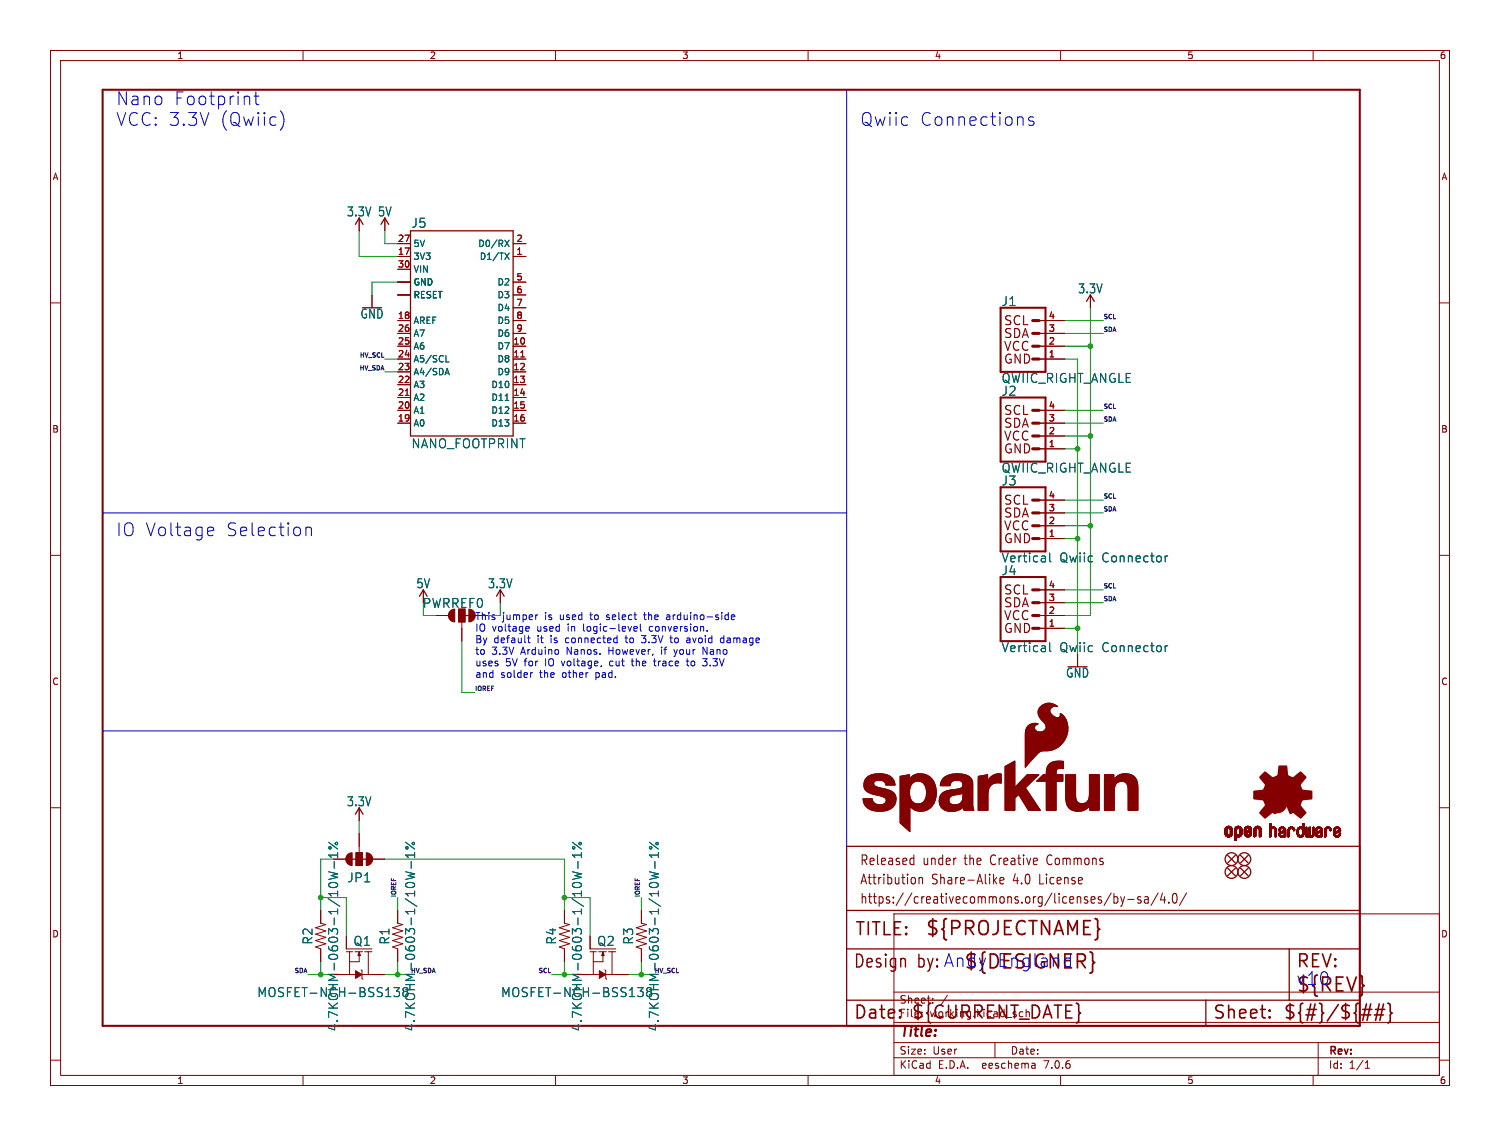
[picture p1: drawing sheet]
<svg xmlns="http://www.w3.org/2000/svg" width="297mm" height="225mm" viewBox="0 0 297 225" stroke-linecap="round" stroke-linejoin="round" font-family="sans-serif">
<defs><g id="words">
<g font-size="3.8" fill="#840000">
<text x="183.1" y="185.7">${PROJECTNAME}</text>
<text x="256.5" y="196.9">${REV}</text>
</g>
<text font-size="3.8" fill="#0000c2" x="190.8" y="192.3">${DESIGNER}</text>
<g font-size="3.5" fill="#0000c2">
<text x="22.9" y="21.1">Nano</text>
<text x="34.3" y="21.1">Footprint</text>
<text x="22.9" y="25.2">VCC: 3.3V</text>
<text x="43.3" y="25.2">(Qwiic)</text>
<text x="170.2" y="25.2">Qwiic</text>
<text x="182" y="25.2">Connections</text>
<text x="22.9" y="106.4">IO Voltage</text>
<text x="44.5" y="106.4">Selection</text>
<text x="197.3" y="191.8">England</text>
<text x="181.6" y="192.1">by: Andy</text>
<text x="256.5" y="195.3">v10</text>
</g>
<g font-size="3.5" fill="#840000">
<text x="169.2" y="185.7">TITLE:</text>
<text x="168.9" y="192.1">Design</text>
<text x="256.5" y="192.1">REV:</text>
<text x="168.9" y="202.2">Date:</text>
<text x="180.3" y="202.2">${CURRENT_DATE}</text>
<text x="240" y="202.2">Sheet:</text>
<text x="254" y="202.2">${#}/${##}</text>
</g>
<text font-size="2.8" fill="#840000" x="178" y="205.9">Title:</text>
<g font-size="2.7" fill="#840000">
<text x="170.2" y="171.7">Released</text>
<text x="182.7" y="171.7">under</text>
<text x="191.1" y="171.7">the</text>
<text x="196.5" y="171.7">Creative</text>
<text x="208" y="171.7">Commons</text>
<text x="170.2" y="175.5">Attribution</text>
<text x="170.2" y="179.3">https://creativecommons.org/licenses/by-sa/4.0/</text>
<text x="184.5" y="175.5">Share-Alike</text>
<text x="200.8" y="175.5">4.0</text>
<text x="206.2" y="175.5">License</text>
</g>
<g font-size="2.5" fill="#006464">
<text x="68.6" y="43.1">3.3V</text>
<text x="74.8" y="43.1">5V</text>
<text x="81.4" y="45.3">J5</text>
<text x="213.4" y="58.3">3.3V</text>
<text x="71.3" y="63.3">GND</text>
<text x="198.2" y="60.8">J1</text>
<text x="198.2" y="76">QWIIC_RIGHT_ANGLE</text>
<text x="198.2" y="78.6">J2</text>
<text x="81.4" y="89">NANO_FOOTPRINT</text>
<text x="198.2" y="93.8">QWIIC_RIGHT_ANGLE</text>
<text x="198.2" y="96.4">J3</text>
<text x="198.2" y="111.6">Vertical</text>
<text x="209.8" y="111.6">Qwiic</text>
<text x="218.2" y="111.6">Connector</text>
<text x="82.4" y="116.7">5V</text>
<text x="96.5" y="116.7">3.3V</text>
<text x="198.2" y="114.1">J4</text>
<text x="83.6" y="120.6">PWRREF0</text>
<text x="198.2" y="129.4">Vertical</text>
<text x="209.8" y="129.4">Qwiic</text>
<text x="218.2" y="129.4">Connector</text>
<text x="211" y="134.4">GND</text>
<text x="68.6" y="159.9">3.3V</text>
<text x="68.7" y="175">JP1</text>
<text x="62.1" y="187.2" transform="rotate(-90 62.1 187.2)">R2</text>
<text x="69.9" y="187.6">Q1</text>
<text x="77.3" y="187.2" transform="rotate(-90 77.3 187.2)">R1</text>
<text x="110.3" y="187.2" transform="rotate(-90 110.3 187.2)">R4</text>
<text x="118.2" y="187.6">Q2</text>
<text x="125.6" y="187.2" transform="rotate(-90 125.6 187.2)">R3</text>
<text x="50.8" y="197.7">MOSFET-NCH-BSS138</text>
<text x="99.1" y="197.7">MOSFET-NCH-BSS138</text>
<text x="67.2" y="204.4" transform="rotate(-90 67.2 204.4)">4.7KOHM-0603-1/10W-1%</text>
<text x="82.4" y="204.4" transform="rotate(-90 82.4 204.4)">4.7KOHM-0603-1/10W-1%</text>
<text x="115.4" y="204.4" transform="rotate(-90 115.4 204.4)">4.7KOHM-0603-1/10W-1%</text>
<text x="130.7" y="204.4" transform="rotate(-90 130.7 204.4)">4.7KOHM-0603-1/10W-1%</text>
</g>
<g font-size="2.5" fill="#840000">
<text x="198.6" y="64.7">SCL</text>
<text x="198.6" y="67.3">SDA</text>
<text x="198.6" y="69.8">VCC</text>
<text x="198.6" y="72.3">GND</text>
<text x="198.6" y="82.5">SCL</text>
<text x="198.6" y="85">SDA</text>
<text x="198.6" y="87.6">VCC</text>
<text x="198.6" y="90.1">GND</text>
<text x="198.6" y="100.3">SCL</text>
<text x="198.6" y="107.9">GND</text>
<text x="198.6" y="102.8">SDA</text>
<text x="198.6" y="105.4">VCC</text>
<text x="198.6" y="118.1">SCL</text>
<text x="198.6" y="125.7">GND</text>
<text x="198.6" y="120.6">SDA</text>
<text x="198.6" y="123.1">VCC</text>
</g>
<g font-size="2.1" fill="#840000">
<text x="178" y="201.7">File:</text>
<text x="178" y="199">Sheet:</text>
<text x="184.1" y="201.7">working.kicad_sch</text>
<text x="186.2" y="199">/</text>
<text x="178" y="209.1">Size:</text>
<text x="184.7" y="209.1">User</text>
<text x="200" y="209.1">Date:</text>
<text x="263" y="209.3">Rev:</text>
<text x="178" y="211.9">KiCad</text>
<text x="185.7" y="211.9">E.D.A.</text>
<text x="194.6" y="211.9">eeschema</text>
<text x="207" y="211.9">7.0.6</text>
<text x="263" y="211.9">Id:</text>
<text x="267.1" y="211.9">1/1</text>
</g>
<text font-size="2" fill="#840000" x="94" y="122.9">This</text>
<g font-size="2" fill="#0000c2">
<text x="94" y="125.2">IO voltage</text>
<text x="99.4" y="122.9">jumper</text>
<text x="106.4" y="125.2">used</text>
<text x="107.9" y="122.9">is</text>
<text x="111" y="122.9">used</text>
<text x="112.6" y="125.2">in</text>
<text x="115.8" y="125.2">logic-level</text>
<text x="117.2" y="122.9">to</text>
<text x="120.6" y="122.9">select</text>
<text x="128.2" y="122.9">the</text>
<text x="129" y="125.2">conversion.</text>
<text x="132.8" y="122.9">arduino-side</text>
<text x="94" y="127.5">By</text>
<text x="94" y="129.8">to</text>
<text x="97.3" y="129.8">3.3V</text>
<text x="97.7" y="127.5">default</text>
<text x="103.2" y="129.8">Arduino</text>
<text x="106.4" y="127.5">it</text>
<text x="109.2" y="127.5">is</text>
<text x="112.3" y="127.5">connected</text>
<text x="112.4" y="129.8">Nanos.</text>
<text x="120.8" y="129.8">However,</text>
<text x="124.4" y="127.5">to</text>
<text x="127.7" y="127.5">3.3V</text>
<text x="131.4" y="129.8">if</text>
<text x="133.6" y="127.5">to</text>
<text x="134.2" y="129.8">your</text>
<text x="136.9" y="127.5">avoid</text>
<text x="140" y="129.8">Nano</text>
<text x="143.8" y="127.5">damage</text>
<text x="94" y="132.1">uses</text>
<text x="94" y="134.4">and</text>
<text x="99.1" y="134.4">solder</text>
<text x="100" y="132.1">5V</text>
<text x="103.9" y="132.1">for</text>
<text x="106.9" y="134.4">the</text>
<text x="108.1" y="132.1">IO voltage,</text>
<text x="111.5" y="134.4">other</text>
<text x="118.2" y="134.4">pad.</text>
<text x="121.2" y="132.1">cut</text>
<text x="125.8" y="132.1">the</text>
<text x="130.3" y="132.1">trace</text>
<text x="137" y="132.1">to</text>
<text x="140.4" y="132.1">3.3V</text>
</g>
<g font-size="1.8" fill="#840000">
<text x="35" y="11.9">1</text>
<text x="85" y="11.9">2</text>
<text x="135" y="11.9">3</text>
<text x="185" y="11.9">4</text>
<text x="235" y="11.9">5</text>
<text x="285" y="11.9">6</text>
<text x="10.3" y="35.9">A</text>
<text x="285.3" y="35.9">A</text>
<text x="10.3" y="85.9">B</text>
<text x="285.3" y="85.9">B</text>
<text x="10.3" y="135.9">C</text>
<text x="285.3" y="135.9">C</text>
<text x="10.3" y="185.9">D</text>
<text x="285.3" y="185.9">D</text>
<text x="35" y="214.9">1</text>
<text x="85" y="214.9">2</text>
<text x="135" y="214.9">3</text>
<text x="185" y="214.9">4</text>
<text x="235" y="214.9">5</text>
<text x="285" y="214.9">6</text>
</g>
<g font-size="1.8" fill="#a90000">
<text x="78.7" y="50.5">17</text>
<text x="78.7" y="48">27</text>
<text x="78.7" y="53.1">30</text>
<text x="102.2" y="50.5">1</text>
<text x="102.2" y="48">2</text>
<text x="102.2" y="55.6">5</text>
<text x="102.2" y="58.2">6</text>
<text x="78.7" y="63.2">18</text>
<text x="78.7" y="65.8">26</text>
<text x="102.2" y="60.7">7</text>
<text x="102.2" y="63.2">8</text>
<text x="102.2" y="65.8">9</text>
<text x="207.6" y="65.8">3</text>
<text x="207.6" y="63.2">4</text>
<text x="78.7" y="70.9">24</text>
<text x="78.7" y="68.3">25</text>
<text x="101.6" y="68.3">10</text>
<text x="101.6" y="70.9">11</text>
<text x="207.6" y="70.9">1</text>
<text x="207.6" y="68.3">2</text>
<text x="78.7" y="75.9">22</text>
<text x="78.7" y="73.4">23</text>
<text x="101.6" y="73.4">12</text>
<text x="101.6" y="75.9">13</text>
<text x="78.7" y="83.6">19</text>
<text x="78.7" y="81">20</text>
<text x="78.7" y="78.5">21</text>
<text x="101.6" y="78.5">14</text>
<text x="101.6" y="81">15</text>
<text x="101.6" y="83.6">16</text>
<text x="207.6" y="83.6">3</text>
<text x="207.6" y="81">4</text>
<text x="207.6" y="88.6">1</text>
<text x="207.6" y="86.1">2</text>
<text x="207.6" y="101.3">3</text>
<text x="207.6" y="98.8">4</text>
<text x="207.6" y="106.4">1</text>
<text x="207.6" y="103.9">2</text>
<text x="207.6" y="119.1">3</text>
<text x="207.6" y="116.6">4</text>
<text x="207.6" y="124.2">1</text>
<text x="207.6" y="121.7">2</text>
</g>
<g font-size="1.8" fill="#006464">
<text x="81.8" y="51.7">3V3</text>
<text x="81.8" y="49.1">5V</text>
<text x="94.6" y="49.1">D0/RX</text>
<text x="94.9" y="51.7">D1/TX</text>
<text x="81.8" y="59.3">RESET</text>
<text x="81.8" y="56.7">GND</text>
<text x="81.8" y="54.2">VIN</text>
<text x="98.4" y="56.7">D2</text>
<text x="98.4" y="59.3">D3</text>
<text x="81.8" y="64.4">AREF</text>
<text x="98.4" y="61.8">D4</text>
<text x="98.4" y="64.4">D5</text>
<text x="81.8" y="72">A5/SCL</text>
<text x="81.8" y="69.4">A6</text>
<text x="81.8" y="66.9">A7</text>
<text x="98.4" y="69.4">D7</text>
<text x="98.4" y="72">D8</text>
<text x="98.4" y="66.9">D6</text>
<text x="81.8" y="77.1">A3</text>
<text x="81.8" y="74.5">A4/SDA</text>
<text x="97.2" y="77.1">D10</text>
<text x="98.4" y="74.5">D9</text>
<text x="81.8" y="82.1">A1</text>
<text x="81.8" y="79.6">A2</text>
<text x="97.2" y="79.6">D11</text>
<text x="97.2" y="82.1">D12</text>
<text x="81.8" y="84.7">A0</text>
<text x="97.2" y="84.7">D13</text>
</g>
<g font-size="1.2" fill="#0f0f0f">
<text x="218.4" y="65.8">SDA</text>
<text x="218.4" y="63.3">SCL</text>
<text x="71.1" y="70.9">HV_SCL</text>
<text x="71.1" y="73.4">HV_SDA</text>
<text x="218.4" y="81">SCL</text>
<text x="218.4" y="83.6">SDA</text>
<text x="218.4" y="98.8">SCL</text>
<text x="218.4" y="101.4">SDA</text>
<text x="218.4" y="116.6">SCL</text>
<text x="218.4" y="119.1">SDA</text>
<text x="94" y="136.9">IOREF</text>
<text x="78.5" y="177.8" transform="rotate(-90 78.5 177.8)">IOREF</text>
<text x="126.8" y="177.8" transform="rotate(-90 126.8 177.8)">IOREF</text>
<text x="58.2" y="192.8">SDA</text>
<text x="81.3" y="192.8">HV_SDA</text>
<text x="106.5" y="192.8">SCL</text>
<text x="129.5" y="192.8">HV_SCL</text>
</g>
</g></defs>
<g fill="none" stroke="#840000" stroke-width=".2">
<path d="M10 10h277v205h-277zM12 12h273v201h-273zM60 10v2M110 10v2M160 10v2M210 10v2M260 10v2M10 60h2M71.1 43.2v2.5M73.7 58.4v2.6M76.2 43.2v2.5M78.7 50.8h2.6"/>
<path d="M78.7 48.3h2.6M78.7 58.4h2.6M78.7 55.9h2.6M78.7 53.3h2.6M101.6 50.8h2.5M101.6 48.3h2.5M101.6 58.4h2.5M101.6 55.9h2.5M215.9 58.4v2.6M285 60h2M78.7 71.1h2.6M78.7 68.6h2.6"/>
<path d="M78.7 66h2.6M78.7 63.5h2.6M78.7 73.7h2.6M78.7 76.2h2.6M78.7 78.7h2.6M101.6 71.1h2.5M101.6 68.6h2.5M101.6 66h2.5M101.6 63.5h2.5M101.6 73.7h2.5M101.6 76.2h2.5M101.6 78.7h2.5"/>
<path d="M101.6 61h2.5M205.7 71.1h5.1M205.7 68.6h5.1M205.7 66h5.1M205.7 63.5h5.1M78.7 83.8h2.6M78.7 81.3h2.6M101.6 83.8h2.5M101.6 81.3h2.5M205.7 88.9h5.1M205.7 86.4h5.1M205.7 83.8h5.1"/>
<path d="M205.7 81.3h5.1M205.7 99.1h5.1M10 110h2M83.8 116.8v2.6M99.1 116.8v2.6M205.7 119.4h5.1M205.7 116.8h5.1M205.7 106.7h5.1M205.7 104.1h5.1M205.7 101.6h5.1M285 110h2M86.4 121.9h2.5"/>
<path d="M90.8 120.7v2.5h1.3v-2.5M91.4 123.2v3.8M205.7 121.9h5.1M205.7 124.5h5.1M213.4 129.5v2.6M10 160h2M285 160h2M66 170.2h2.6M70.5 168.9h1.3v2.6h-1.3zM71.1 160v2.6M71.1 165.1v3.8M73.7 170.2h2.5"/>
<path d="M63.5 180.3v2.6l1 .2-2 .7 2 .6-2 .6 2 .7-2 .6 2 .6-2 .7 1 .4v2.5M66 193h4.4M68.6 185.4v2.6h5.1M68.6 188.5h.6v4.5M71.1 189.3v1.2h-1.9M71.5 192.1l.2 .2v1.5l.2 .2M71.7 193h4.5M73.7 188.5h-.8v4.5M78.7 180.3v2.6l1.1 .2-2.1 .7 2.1 .6-2.1 .6 2.1 .7-2.1 .6 2.1 .6-2.1 .7 1 .4v2.5M111.8 180.3v2.6l1 .2-2.1 .7 2.1 .6-2.1 .6 2.1 .7-2.1 .6 2.1 .6-2.1 .7 1.1 .4v2.5M114.3 193h4.4M116.8 185.4v2.6h5.1"/>
<path d="M116.8 188.5h.7v4.5M119.4 189.3v1.2h-1.9M119.8 192.1l.1 .2v1.5l.2 .2M119.9 193h4.6M121.2 188.5v4.5M127 180.3v2.6l1 .2-2 .7 2 .6-2 .6 2 .7-2 .6 2 .6-2 .7 1 .4v2.5M177 181h108v32h-108zM177 196.5h108M184.7 197.8v.1M187.6 197.1l-1.3 2M10 210h2M60 213v2"/>
<path d="M110 213v2M160 213v2M177 209.5h108M177 206.5h108M177 202.5h108M197 206.5v3M204.9 210.7l.1 .9M205 211.5l-.2 .1M205 211h-.2M210 213v2M260 213v2M261 206.5v6.5"/>
<path d="M270.3 211.6h.9M270.3 210.5l.4-.4v1.5M285 210h2"/>
</g>
<g fill="none" stroke="#006464" stroke-width=".2">
<path d="M100 50.1l.8 1.3M100 47.6l.8 1.2M100.8 50.1l-.8 1.3M100.8 47.6l-.8 1.2M88.2 73.9h.6M88.3 71.7h.6M88.5 73l.5 1.2M100 79.3h.7M207.8 109.5v1.5l.3 .3M230.7 110.1v1.2M231.2 110.1l-.3 .1-.2 .3M207.8 127.3v1.5l.3 .3"/>
<path d="M230.7 127.9v1.2M231.2 127.9l-.3 .1-.2 .2M65.1 172.7l1.8 .4-1.3 .3 1.3 .4-1.8 .4M65.1 166.8l1.8 1.4M66.2 170.6v1.4M66.9 169.4h-1.8l.5 .5M66.9 168.9v1M80.3 172.7l1.8 .4-1.3 .3 1.3 .4-1.8 .4M80.3 166.8l1.8 1.4M81.4 170.6v1.4M82.1 168.9v1M82.1 169.4h-1.8l.5 .5"/>
<path d="M113.3 172.7l1.8 .4-1.3 .3 1.3 .4-1.8 .4M113.3 166.8l1.8 1.4M114.4 170.6v1.4M115.1 169.4h-1.8l.5 .5M115.1 168.9v1M128.6 172.7l1.8 .4-1.3 .3 1.3 .4-1.8 .4M128.6 166.8l1.8 1.4M129.7 170.6v1.4M130.4 169.4h-1.8l.5 .5M130.4 168.9v1M78 195.6h1.1l-.6 .7 .5 .2v.7l-.2 .2h-.6l-.2-.2M126.3 195.6h1.1l-.6 .7 .5 .2v.7l-.3 .2h-.5l-.2-.2"/>
<circle cx="65.3" cy="167.9" r=".25"/>
<circle cx="66.6" cy="167.1" r=".25"/>
<circle cx="80.6" cy="167.9" r=".25"/>
<circle cx="81.8" cy="167.1" r=".25"/>
<circle cx="113.6" cy="167.9" r=".25"/>
<circle cx="114.9" cy="167.1" r=".25"/>
<circle cx="128.8" cy="167.9" r=".25"/>
<circle cx="130.1" cy="167.1" r=".25"/>
</g>
<g fill="none" stroke="#840000" stroke-width=".25">
<path d="M70.4 44.5l.7-1.3 .8 1.3M75.4 44.5l.8-1.3 .8 1.3M81.3 45.7h20.3v40.7h-20.3zM215.1 59.7l.8-1.3 .8 1.3M83.1 118.1l.7-1.3 .8 1.3M98.3 118.1l.8-1.3 .7 1.3M91.4 121.9h2.6M69.3 170.2h3.9M70.4 161.3l.7-1.3 .8 1.3M167.6 167.6h101.6v35.6h-101.6zM243.1 172l1.5 1.5M243.1 169.4l1.5 1.5"/>
<path d="M244.6 172l-1.5 1.5M244.6 169.4l-1.5 1.5M245.6 172l1.5 1.5M245.6 169.4l1.5 1.5M247.1 169.4l-1.5 1.5M247.1 172l-1.5 1.5M167.6 198.1h101.6M167.6 180.3h101.6M167.6 188h101.6M238.8 198.1v5.1M255.3 188v10.1"/>
<circle cx="243.8" cy="170.2" r="1.27"/>
<circle cx="243.8" cy="172.7" r="1.27"/>
<circle cx="246.4" cy="170.2" r="1.27"/>
<circle cx="246.4" cy="172.7" r="1.27"/>
</g>
<g fill="#840000" stroke="#840000" stroke-width=".2">
<path d="M92.8 120.7a1.27 1.27 0 0 1 1.3 1.2 1.27 1.27 0 0 1-1.3 1.3z"/>
<path d="M90.8 120.7h1.3v2.5h-1.3z"/>
<path d="M89.2 121l.8-.3v2.5a1.27 1.27 0 0 1-1.1-.8 1.27 1.27 0 0 1 .3-1.4z"/>
<path d="M119.4 188.5l.2 .8h-.5z"/>
<path d="M118.7 192.3l1.2 .7-1.2 .8z"/>
<path d="M68.8 169.3l.9-.4v2.6a1.27 1.27 0 0 1-1.1-.8 1.27 1.27 0 0 1 .2-1.4z"/>
<path d="M70.5 168.9h1.3v2.6h-1.3z"/>
<path d="M72.5 168.9a1.27 1.27 0 0 1 1.3 1.3h-1.3z"/>
<path d="M72.5 170.2h1.3a1.27 1.27 0 0 1-1.3 1.3z"/>
<path d="M71.1 188.5l.3 .8h-.5z"/>
<path d="M70.4 192.3l1.3 .7-1.3 .8z"/>
<path d="M183.4 157l2 .1-.1 .7-.3 1.2-1.7-.8z"/>
<path d="M199 151.8l1.9-1v5.2l2.5-2.5h2.3l-2.7 2.5 3 4.5h-2.4l-1.9-3.1-.8 .7v2.4h-1.9z"/>
<path d="M188.3 156.5l1.3-.2 .2 1-1.1 .3z"/>
<path d="M193.7 153.8l1.9-.3v1.3a2.34 2.34 0 0 1 2.6-1.5v1.8h-.3a1.92 1.92 0 0 0-2.3 2.2v3.2h-1.9z"/>
<path d="M211 153.5h2v2a7.9 7.9 0 0 0 .2 3.3 1.43 1.43 0 0 0 1.7 .3 1.43 1.43 0 0 0 .8-1.5v-4.1h2l-.1 7h-1.1a.52 .52 0 0 1-.7-.1 .52 .52 0 0 1 0-.6v-.3a2.68 2.68 0 0 1-4.5 0l-.3-1.1z"/>
<path d="M218.7 153.5h1.8v.9a2.68 2.68 0 0 1 4.5 .1l.3 1v5h-1.9v-2a7.9 7.9 0 0 0-.3-3.3 1.42 1.42 0 0 0-1.6-.3 1.42 1.42 0 0 0-.8 1.4l-.1 4.2h-1.9z"/>
<path d="M178.2 153.8l1.9-.3v.8a2.88 2.88 0 0 1 3-1 2.88 2.88 0 0 1 2.1 2.3l.2 1.5-2-.1a1.87 1.87 0 0 0-2.1-2.2 2.39 2.39 0 0 0-1.1 3 1.6 1.6 0 0 0 1.4 1.4 1.6 1.6 0 0 0 1.7-1l1.7 .8a2.81 2.81 0 0 1-4.8 .6v5.1l-2-1.7z"/>
<path d="M171.6 154a4.4 4.4 0 0 1 5 0l.5 .9 .1 .6h-1.8a1.43 1.43 0 0 0-2.2-.7l-.2 .2a.88 .88 0 0 0 1 1 6.3 6.3 0 0 1 3 1.1 2.23 2.23 0 0 1-1.6 3.5 4 4 0 0 1-4.2-1.2l-.3-1.2h1.8a1.51 1.51 0 0 0 1.2 1.2 1.51 1.51 0 0 0 1.5-.7 .85 .85 0 0 0-.8-1 7.5 7.5 0 0 1-3.2-1.1 1.96 1.96 0 0 1 .2-2.6z"/>
<path d="M207.8 151.4a4.3 4.3 0 0 1 2.8-.6l-.1 1.4a.95 .95 0 0 0-1.4 .9v.4h1.3v1.3h-1.3v5.7h-1.9v-5.7h-1.9l.8-.9a.99 .99 0 0 1 1.1-.4v-.3a2.67 2.67 0 0 1 .6-1.8z"/>
<path d="M206 140.1a2.45 2.45 0 0 1 3.4-.2 1.05 1.05 0 0 0-1.4 .6 1.05 1.05 0 0 0 .6 1.4 .75 .75 0 0 0 1.3-.2v-.4a3.8 3.8 0 0 1 .8 5.5 4.3 4.3 0 0 1-4.3 1.9 5.5 5.5 0 0 0-2.5 2.2l-.9 1.1v-6.4a1.94 1.94 0 0 1 2.6-2.2 .82 .82 0 0 0-.8 .9 .82 .82 0 0 0 .9 .7 1.1 1.1 0 0 0 1.4-.6 1.1 1.1 0 0 0-.5-1.4 2.08 2.08 0 0 1-.6-2.9z"/>
<path d="M186.9 154.1a4.8 4.8 0 0 1 5.3 0 3.8 3.8 0 0 1 .4 2.6v2.7l.3 1.1h-1.4a.56 .56 0 0 1-.6-.1 .56 .56 0 0 1-.2-.5 3.3 3.3 0 0 1-4.3 0 2.19 2.19 0 0 1-.2-2.4 2.19 2.19 0 0 1 2.1-1l.4 1.1a.96 .96 0 0 0-.8 1.1 .96 .96 0 0 0 1.2 .7 1.68 1.68 0 0 0 1.6-2v-.3l-.9 .2-.2-1a.91 .91 0 0 0 1-1 .91 .91 0 0 0-1.2-.7 1.09 1.09 0 0 0-1.3 1h-1.9l.2-.8z"/>
<path d="M242.5 165.1h.4z"/>
<path d="M242.5 165l.4 .1z"/>
<path d="M242.5 165h.4z"/>
<path d="M242.5 164.9l.4 .1z"/>
<path d="M242.5 164.9h.4z"/>
<path d="M242.5 164.8l.4 .1z"/>
<path d="M242.5 164.8h.4z"/>
<path d="M242.5 164.7l.4 .1z"/>
<path d="M242.5 164.7h.4z"/>
<path d="M242.5 164.6l.4 .1z"/>
<path d="M242.5 164.6h.4z"/>
<path d="M242.5 164.5l.4 .1z"/>
<path d="M242.5 164.5h.4z"/>
<path d="M242.5 164.4l.4 .1z"/>
<path d="M242.5 164.4h.4z"/>
<path d="M242.5 164.3l.4 .1z"/>
<path d="M242.6 165.2h.4z"/>
<path d="M242.6 165.1l.3 .1z"/>
<path d="M242.6 165.1h.3z"/>
<path d="M242.6 164.3h.3z"/>
<path d="M242.6 164.3h.4z"/>
<path d="M242.6 165.3h.4z"/>
<path d="M242.6 165.2l.4 .1z"/>
<path d="M242.6 164.2l.4 .1z"/>
<path d="M242.6 164.2h.4z"/>
<path d="M242.6 165.3h.5z"/>
<path d="M242.6 164.1l.4 .1z"/>
<path d="M242.6 164.1h.5z"/>
<path d="M242.6 165.4h.5z"/>
<path d="M242.6 165.3l.5 .1z"/>
<path d="M242.6 165.4h.6z"/>
<path d="M242.6 164.1h.6z"/>
<path d="M242.6 165.4h1.3z"/>
<path d="M242.6 164l1.3 .1z"/>
<path d="M242.6 164h1.3z"/>
<path d="M242.7 165.5h1.2z"/>
<path d="M242.7 165.4l1.2 .1z"/>
<path d="M242.7 164h1.2z"/>
<path d="M242.7 163.9l1.1 .1z"/>
<path d="M242.7 165.5h1.1z"/>
<path d="M242.7 163.9h1.1z"/>
<path d="M242.7 165.5l1.1 .1z"/>
<path d="M242.7 165.6h1.1z"/>
<path d="M242.8 165.6h1z"/>
<path d="M242.8 163.9h1z"/>
<path d="M242.8 163.8l1 .1z"/>
<path d="M242.8 163.8h1z"/>
<path d="M242.8 165.6h.9z"/>
<path d="M242.8 163.8h.9z"/>
<path d="M242.8 165.6l.9 .1z"/>
<path d="M242.8 165.7h.9z"/>
<path d="M242.9 163.8h.8z"/>
<path d="M242.9 165.7h.8z"/>
<path d="M242.9 165.7h.7z"/>
<path d="M242.9 163.7l.7 .1z"/>
<path d="M242.9 163.7h.7z"/>
<path d="M243 165.7h.6z"/>
<path d="M243 163.7h.6z"/>
<path d="M243 165.7l.5 .1z"/>
<path d="M243 163.7h.5z"/>
<path d="M243.1 165.8h.4z"/>
<path d="M243.1 163.7h.4z"/>
<path d="M243.1 165.8h.3z"/>
<path d="M243.1 163.7h.3z"/>
<path d="M243.2 165.8h.2z"/>
<path d="M243.2 163.7h.2z"/>
<path d="M243.3 164.1h.6z"/>
<path d="M243.4 165.4h.5z"/>
<path d="M243.4 164.1h.5z"/>
<path d="M243.4 165.3l.5 .1z"/>
<path d="M243.5 165.3h.5z"/>
<path d="M243.5 164.1h.4z"/>
<path d="M243.5 164.1h.5z"/>
<path d="M243.5 164.1l.5 .1z"/>
<path d="M243.5 164.2h.5z"/>
<path d="M243.6 165.2l.4 .1z"/>
<path d="M243.6 164.2h.4z"/>
<path d="M243.6 165.2h.4z"/>
<path d="M243.6 164.3h.4z"/>
<path d="M243.6 164.2l.4 .1z"/>
<path d="M243.6 165.1l.4 .1z"/>
<path d="M243.6 165.1h.4z"/>
<path d="M243.6 165l.4 .1z"/>
<path d="M243.6 165h.4z"/>
<path d="M243.6 164.9l.4 .1z"/>
<path d="M243.6 164.9h.4z"/>
<path d="M243.6 164.8l.4 .1z"/>
<path d="M243.6 164.8h.4z"/>
<path d="M243.6 164.7l.4 .1z"/>
<path d="M243.6 164.7h.4z"/>
<path d="M243.6 164.6l.4 .1z"/>
<path d="M243.6 164.6h.4z"/>
<path d="M243.6 164.5l.4 .1z"/>
<path d="M243.6 164.5h.4z"/>
<path d="M243.6 164.4l.4 .1z"/>
<path d="M243.6 164.4h.4z"/>
<path d="M243.6 164.3l.4 .1z"/>
<path d="M244.5 166.4h.2z"/>
<path d="M244.5 166.4h.3z"/>
<path d="M244.5 166.3l.3 .1z"/>
<path d="M244.5 166.3h.3z"/>
<path d="M244.5 166.2l.3 .1z"/>
<path d="M244.5 166.2h.3z"/>
<path d="M244.5 166.1l.3 .1z"/>
<path d="M244.5 166.1h.3z"/>
<path d="M244.5 166l.3 .1z"/>
<path d="M244.5 166h.3z"/>
<path d="M244.5 165.9l.3 .1z"/>
<path d="M244.5 165.9h.3z"/>
<path d="M244.5 165.8l.3 .1z"/>
<path d="M244.5 165.8h.3z"/>
<path d="M244.5 165.8h.4z"/>
<path d="M244.5 165.7l.4 .1z"/>
<path d="M244.5 165.7h1z"/>
<path d="M244.5 165.7h1.1z"/>
<path d="M244.5 165.6l1.1 .1z"/>
<path d="M244.5 165.6h1.2z"/>
<path d="M244.5 165.5l1.3 .1z"/>
<path d="M244.5 165.5h1.3z"/>
<path d="M244.5 165.4l1.3 .1z"/>
<path d="M244.5 165.4h1.3z"/>
<path d="M244.5 165.4h.6z"/>
<path d="M244.5 165.4h.5z"/>
<path d="M244.5 165.3l.5 .1z"/>
<path d="M244.5 165.3h.5z"/>
<path d="M244.5 165.3h.4z"/>
<path d="M244.5 165.2l.4 .1z"/>
<path d="M244.5 165.2h.4z"/>
<path d="M244.5 165.2h.3z"/>
<path d="M244.5 165.1l.3 .1z"/>
<path d="M244.5 165.1h.3z"/>
<path d="M244.5 165l.3 .1z"/>
<path d="M244.5 165h.3z"/>
<path d="M244.5 164.9l.3 .1z"/>
<path d="M244.5 164.9h.3z"/>
<path d="M244.5 164.8l.3 .1z"/>
<path d="M244.5 164.8h.3z"/>
<path d="M244.5 164.7l.3 .1z"/>
<path d="M244.5 164.7h.3z"/>
<path d="M244.5 164.6l.3 .1z"/>
<path d="M244.5 164.6h.3z"/>
<path d="M244.5 164.5l.3 .1z"/>
<path d="M244.5 164.5h.3z"/>
<path d="M244.5 164.4l.3 .1z"/>
<path d="M244.5 164.4h.3z"/>
<path d="M244.5 164.3l.3 .1z"/>
<path d="M244.5 164.3h.3z"/>
<path d="M244.5 164.3h.4z"/>
<path d="M244.5 164.2l.4 .1z"/>
<path d="M244.5 166.5h.1z"/>
<path d="M244.5 166.4l.1 .1z"/>
<path d="M244.5 164.2h.4z"/>
<path d="M244.5 164.1l.5 .1z"/>
<path d="M244.5 164.1h.5z"/>
<path d="M244.5 164.1h.6z"/>
<path d="M244.5 164l1.3 .1z"/>
<path d="M244.5 164h1.3z"/>
<path d="M244.6 164h1.2z"/>
<path d="M244.6 163.9l1.2 .1z"/>
<path d="M244.6 163.9h1.2z"/>
<path d="M244.6 163.9h1.1z"/>
<path d="M244.7 163.9h1z"/>
<path d="M244.7 163.8l1 .1z"/>
<path d="M244.7 163.8h1z"/>
<path d="M244.7 163.8h.9z"/>
<path d="M244.8 163.8h.8z"/>
<path d="M244.8 163.7l.7 .1z"/>
<path d="M244.8 163.7h.7z"/>
<path d="M244.9 163.7h.6z"/>
<path d="M244.9 165.7l.5 .1z"/>
<path d="M244.9 163.7h.5z"/>
<path d="M245 165.8h.4z"/>
<path d="M245 163.7h.4z"/>
<path d="M245 163.7h.3z"/>
<path d="M245.1 165.8h.2z"/>
<path d="M245.1 163.7h.2z"/>
<path d="M245.2 164.1h.6z"/>
<path d="M245.3 165.4h.5z"/>
<path d="M245.3 165.4h.6z"/>
<path d="M245.3 164.1h.6z"/>
<path d="M245.4 165.3l.5 .1z"/>
<path d="M245.4 164.1h.5z"/>
<path d="M245.4 165.3h.5z"/>
<path d="M245.4 164.1l.5 .1z"/>
<path d="M245.4 164.2h.5z"/>
<path d="M245.5 165.3h.4z"/>
<path d="M245.5 165.2l.4 .1z"/>
<path d="M245.5 164.2h.4z"/>
<path d="M245.5 165.2h.4z"/>
<path d="M245.5 164.3h.4z"/>
<path d="M245.5 164.2l.4 .1z"/>
<path d="M245.5 165.1l.4 .1z"/>
<path d="M245.5 165.1h.4z"/>
<path d="M245.5 164.4h.4z"/>
<path d="M245.5 164.3l.4 .1z"/>
<path d="M245.5 165l.4 .1z"/>
<path d="M245.5 165h.4z"/>
<path d="M245.5 164.9l.4 .1z"/>
<path d="M245.5 164.9h.4z"/>
<path d="M245.5 164.8l.4 .1z"/>
<path d="M245.5 164.8h.4z"/>
<path d="M245.5 164.7l.4 .1z"/>
<path d="M245.5 164.7h.4z"/>
<path d="M245.5 164.6l.4 .1z"/>
<path d="M245.5 164.6h.4z"/>
<path d="M245.5 164.5l.4 .1z"/>
<path d="M245.5 164.5h.4z"/>
<path d="M245.5 164.4l.4 .1z"/>
<path d="M246.4 165.2h.4z"/>
<path d="M246.4 165.1l.4 .1z"/>
<path d="M246.4 165.1h.4z"/>
<path d="M246.4 165l.4 .1z"/>
<path d="M246.4 165h.5z"/>
<path d="M246.4 165h.6z"/>
<path d="M246.4 164.9l.7 .1z"/>
<path d="M246.4 164.9h.7z"/>
<path d="M246.4 164.9h.8z"/>
<path d="M246.4 164.9h.9z"/>
<path d="M246.4 164.8l.9 .1z"/>
<path d="M246.4 164.8h.9z"/>
<path d="M246.4 164.8h1z"/>
<path d="M246.4 164.8h1.1z"/>
<path d="M246.4 164.7l1.1 .1z"/>
<path d="M246.4 164.7h1.1z"/>
<path d="M246.4 164.7h1.2z"/>
<path d="M246.4 164.7h1.3z"/>
<path d="M246.4 164.6l1.3 .1z"/>
<path d="M246.4 164.6h1.3z"/>
<path d="M246.4 164.6h1.4z"/>
<path d="M246.4 164.6h.4z"/>
<path d="M246.4 164.6h.3z"/>
<path d="M246.4 164.5l.3 .1z"/>
<path d="M246.4 164.5h.3z"/>
<path d="M246.4 164.4l.3 .1z"/>
<path d="M246.4 164.4h.3z"/>
<path d="M246.4 164.4h.4z"/>
<path d="M246.4 164.3l.4 .1z"/>
<path d="M246.4 164.3h.4z"/>
<path d="M246.4 164.2l.4 .1z"/>
<path d="M246.4 165.3h.5z"/>
<path d="M246.4 165.3h.4z"/>
<path d="M246.4 165.2l.4 .1z"/>
<path d="M246.4 164.2h.4z"/>
<path d="M246.4 164.2h.5z"/>
<path d="M246.4 164.1l.5 .1z"/>
<path d="M246.4 164.1h.5z"/>
<path d="M246.4 165.3l.5 .1z"/>
<path d="M246.4 165.4h.6z"/>
<path d="M246.4 164.1h.6z"/>
<path d="M246.4 165.4h1.3z"/>
<path d="M246.5 165.4h1.2z"/>
<path d="M246.5 164l1.2 .1z"/>
<path d="M246.5 164h1.2z"/>
<path d="M246.5 165.5h1.2z"/>
<path d="M246.5 165.4l1.2 .1z"/>
<path d="M246.5 165.5h1.1z"/>
<path d="M246.5 163.9l1.2 .1z"/>
<path d="M246.5 165.5l1.1 .1z"/>
<path d="M246.5 163.9h1.2z"/>
<path d="M246.6 165.6h1z"/>
<path d="M246.6 163.9h1z"/>
<path d="M246.6 163.8l1 .1z"/>
<path d="M246.6 163.8h1z"/>
<path d="M246.6 165.6l.9 .1z"/>
<path d="M246.7 163.8h.9z"/>
<path d="M246.7 165.7h.8z"/>
<path d="M246.7 163.8h.8z"/>
<path d="M246.7 163.7l.8 .1z"/>
<path d="M246.7 163.7h.7z"/>
<path d="M246.8 165.7h.6z"/>
<path d="M246.8 163.7h.6z"/>
<path d="M246.8 165.7l.6 .1z"/>
<path d="M246.8 164.6h1z"/>
<path d="M246.9 164.6h.9z"/>
<path d="M246.9 163.7h.4z"/>
<path d="M246.9 165.8h.4z"/>
<path d="M246.9 165.8h.3z"/>
<path d="M247 165.8h.2z"/>
<path d="M247 164.6h.8z"/>
<path d="M247 163.7h.2z"/>
<path d="M247 164.5l.8 .1z"/>
<path d="M247 164.5h.8z"/>
<path d="M247.1 164.5h.7z"/>
<path d="M247.2 164.5h.6z"/>
<path d="M247.2 164.1h.5z"/>
<path d="M247.2 165.4h.5z"/>
<path d="M247.2 164.1h.6z"/>
<path d="M247.2 164.4l.6 .1z"/>
<path d="M247.2 164.4h.6z"/>
<path d="M247.3 165.3l.5 .1z"/>
<path d="M247.3 164.4h.5z"/>
<path d="M247.3 164.1h.5z"/>
<path d="M247.3 165.3h.5z"/>
<path d="M247.3 164.1l.5 .1z"/>
<path d="M247.3 164.2h.5z"/>
<path d="M247.4 165.3h.4z"/>
<path d="M247.4 164.2h.4z"/>
<path d="M247.4 164.4h.4z"/>
<path d="M247.4 165.2l.4 .1z"/>
<path d="M247.4 165.2h.4z"/>
<path d="M247.4 164.3l.4 .1z"/>
<path d="M247.4 164.3h.4z"/>
<path d="M247.4 164.2l.4 .1z"/>
<path d="M247.4 165.1l.4 .1z"/>
<path d="M247.4 165.1h.4z"/>
<path d="M247.5 165.1h.3z"/>
<path d="M247.5 165l.3 .1z"/>
<path d="M247.5 165h.3z"/>
<path d="M247.6 164.9l.2 .1z"/>
<path d="M247.6 164.9h.2z"/>
<path d="M247.7 164.9h.1z"/>
<path d="M248.3 165.7h.2z"/>
<path d="M248.3 165.7h.3z"/>
<path d="M248.3 165.6l.3 .1z"/>
<path d="M248.3 165.6h.3z"/>
<path d="M248.3 165.6h.4z"/>
<path d="M248.3 165.5l.4 .1z"/>
<path d="M248.3 165.5h.4z"/>
<path d="M248.3 165.4l.4 .1z"/>
<path d="M248.3 165.4h.4z"/>
<path d="M248.3 165.3l.4 .1z"/>
<path d="M248.3 165.3h.4z"/>
<path d="M248.3 165.2l.4 .1z"/>
<path d="M248.3 165.2h.4z"/>
<path d="M248.3 165.1l.4 .1z"/>
<path d="M248.3 165.1h.4z"/>
<path d="M248.3 165l.4 .1z"/>
<path d="M248.3 165h.4z"/>
<path d="M248.3 164.9l.4 .1z"/>
<path d="M248.3 164.9h.4z"/>
<path d="M248.3 164.8l.4 .1z"/>
<path d="M248.3 164.8h.4z"/>
<path d="M248.3 164.7l.4 .1z"/>
<path d="M248.3 164.7h.4z"/>
<path d="M248.3 164.6l.4 .1z"/>
<path d="M248.3 164.6h.4z"/>
<path d="M248.3 164.5l.4 .1z"/>
<path d="M248.3 164.5h.4z"/>
<path d="M248.3 164.4l.4 .1z"/>
<path d="M248.3 164.4h.4z"/>
<path d="M248.3 164.3l.4 .1z"/>
<path d="M248.3 164.3h.4z"/>
<path d="M248.3 164.2l.4 .1z"/>
<path d="M248.3 165.7l.1 .1z"/>
<path d="M248.3 164.2h.4z"/>
<path d="M248.3 164.2h.5z"/>
<path d="M248.3 164.1l.5 .1z"/>
<path d="M248.3 164.1h.5z"/>
<path d="M248.3 164.1h.6z"/>
<path d="M248.4 164.1h.6z"/>
<path d="M248.4 164l1.3 .1z"/>
<path d="M248.4 164h1.3z"/>
<path d="M248.4 164h1.2z"/>
<path d="M248.4 163.9l1.2 .1z"/>
<path d="M248.4 163.9h1.2z"/>
<path d="M248.5 163.9h1.1z"/>
<path d="M248.5 163.9h1z"/>
<path d="M248.5 163.8l1 .1z"/>
<path d="M248.5 163.8h1z"/>
<path d="M248.6 163.8h.8z"/>
<path d="M248.6 163.7l.8 .1z"/>
<path d="M248.7 163.7h.6z"/>
<path d="M248.8 163.7h.4z"/>
<path d="M248.9 163.7h.3z"/>
<path d="M248.9 163.7h.2z"/>
<path d="M249.1 164.1h.6z"/>
<path d="M249.2 164.1h.5z"/>
<path d="M249.2 164.1l.5 .1z"/>
<path d="M249.3 164.2h.4z"/>
<path d="M249.3 164.2l.4 .1z"/>
<path d="M249.3 164.3h.4z"/>
<path d="M249.3 165.7h.3z"/>
<path d="M249.3 165.7h.4z"/>
<path d="M249.3 165.6l.4 .1z"/>
<path d="M249.3 165.6h.4z"/>
<path d="M249.3 165.6h.5z"/>
<path d="M249.3 165.5l.5 .1z"/>
<path d="M249.3 165.5h.5z"/>
<path d="M249.3 165.4l.5 .1z"/>
<path d="M249.3 165.4h.5z"/>
<path d="M249.3 165.3l.5 .1z"/>
<path d="M249.3 165.3h.5z"/>
<path d="M249.3 165.2l.5 .1z"/>
<path d="M249.3 165.2h.5z"/>
<path d="M249.3 165.1l.5 .1z"/>
<path d="M249.3 165.1h.5z"/>
<path d="M249.3 165l.5 .1z"/>
<path d="M249.3 165h.5z"/>
<path d="M249.3 164.9l.5 .1z"/>
<path d="M249.3 164.9h.5z"/>
<path d="M249.3 164.8l.5 .1z"/>
<path d="M249.3 164.8h.5z"/>
<path d="M249.3 164.7l.5 .1z"/>
<path d="M249.3 164.7h.5z"/>
<path d="M249.3 164.6l.5 .1z"/>
<path d="M249.3 164.6h.5z"/>
<path d="M249.3 164.5l.5 .1z"/>
<path d="M249.3 164.5h.5z"/>
<path d="M249.3 164.4l.5 .1z"/>
<path d="M249.3 164.4h.5z"/>
<path d="M249.3 164.3l.5 .1z"/>
<path d="M249.3 164.3h.5z"/>
<path d="M249.4 165.7h.2z"/>
<path d="M249.4 165.7l.1 .1z"/>
<path d="M249.4 165.8h.1z"/>
<path d="M251.4 165.8h.1z"/>
<path d="M251.4 165.7l.2 .1z"/>
<path d="M251.4 163.3h.3z"/>
<path d="M251.4 165.7h.2z"/>
<path d="M251.4 165.7h.3z"/>
<path d="M251.4 165.6l.3 .1z"/>
<path d="M251.4 165.6h.3z"/>
<path d="M251.4 165.5l.3 .1z"/>
<path d="M251.4 165.5h.3z"/>
<path d="M251.4 165.4l.3 .1z"/>
<path d="M251.4 165.4h.3z"/>
<path d="M251.4 165.3l.3 .1z"/>
<path d="M251.4 165.3h.3z"/>
<path d="M251.4 165.2l.3 .1z"/>
<path d="M251.4 165.2h.3z"/>
<path d="M251.4 165.1l.3 .1z"/>
<path d="M251.4 165.1h.3z"/>
<path d="M251.4 165l.3 .1z"/>
<path d="M251.4 165h.3z"/>
<path d="M251.4 164.9l.3 .1z"/>
<path d="M251.4 164.9h.3z"/>
<path d="M251.4 164.8l.3 .1z"/>
<path d="M251.4 164.8h.3z"/>
<path d="M251.4 164.7l.3 .1z"/>
<path d="M251.4 164.7h.3z"/>
<path d="M251.4 164.6l.3 .1z"/>
<path d="M251.4 164.6h.3z"/>
<path d="M251.4 164.5l.3 .1z"/>
<path d="M251.4 164.5h.3z"/>
<path d="M251.4 164.4l.3 .1z"/>
<path d="M251.4 164.4h.3z"/>
<path d="M251.4 164.3l.3 .1z"/>
<path d="M251.4 164.3h.3z"/>
<path d="M251.4 164.3h.4z"/>
<path d="M251.4 164.2l.4 .1z"/>
<path d="M251.4 164.2h.4z"/>
<path d="M251.4 164.2h.5z"/>
<path d="M251.4 164.1l.5 .1z"/>
<path d="M251.4 164.1h.5z"/>
<path d="M251.4 164.1h.6z"/>
<path d="M251.4 164.1h1.2z"/>
<path d="M251.4 164l1.2 .1z"/>
<path d="M251.4 164h1.2z"/>
<path d="M251.4 164h1.1z"/>
<path d="M251.4 163.9l1.1 .1z"/>
<path d="M251.4 163.9h1.1z"/>
<path d="M251.4 163.9h1z"/>
<path d="M251.4 163.9h.3z"/>
<path d="M251.4 163.8l.3 .1z"/>
<path d="M251.4 163.8h.3z"/>
<path d="M251.4 163.7l.3 .1z"/>
<path d="M251.4 163.7h.3z"/>
<path d="M251.4 163.6l.3 .1z"/>
<path d="M251.4 163.6h.3z"/>
<path d="M251.4 163.5l.3 .1z"/>
<path d="M251.4 163.5h.3z"/>
<path d="M251.4 163.4l.3 .1z"/>
<path d="M251.4 163.4h.3z"/>
<path d="M251.4 163.3l.3 .1z"/>
<path d="M251.4 163.2l.3 .1z"/>
<path d="M251.4 163.2h.3z"/>
<path d="M251.5 163.2h.2z"/>
<path d="M251.5 163.1l.2 .1z"/>
<path d="M251.8 163.9h.6z"/>
<path d="M251.8 163.8l.6 .1z"/>
<path d="M251.8 163.8h.5z"/>
<path d="M251.9 163.8h.4z"/>
<path d="M252.1 164.1h.5z"/>
<path d="M252.2 164.1h.4z"/>
<path d="M252.3 164.1h.4z"/>
<path d="M252.3 164.1l.4 .1z"/>
<path d="M252.3 164.2h.4z"/>
<path d="M252.4 164.2h.3z"/>
<path d="M252.4 164.3h.3z"/>
<path d="M252.4 164.2l.3 .1z"/>
<path d="M252.5 164.4h.2z"/>
<path d="M252.5 164.3l.2 .1z"/>
<path d="M252.5 164.5h.2z"/>
<path d="M252.5 164.4l.2 .1z"/>
<path d="M252.5 165.8h.1z"/>
<path d="M252.5 165.7l.2 .1z"/>
<path d="M252.5 165.7h.2z"/>
<path d="M252.5 165.6l.2 .1z"/>
<path d="M252.5 165.6h.2z"/>
<path d="M252.5 165.5l.2 .1z"/>
<path d="M252.5 165.5h.2z"/>
<path d="M252.5 165.4l.2 .1z"/>
<path d="M252.5 165.4h.2z"/>
<path d="M252.5 165.3l.2 .1z"/>
<path d="M252.5 165.3h.2z"/>
<path d="M252.5 165.2l.2 .1z"/>
<path d="M252.5 165.2h.2z"/>
<path d="M252.5 165.1l.2 .1z"/>
<path d="M252.5 165.1h.2z"/>
<path d="M252.5 165l.2 .1z"/>
<path d="M252.5 165h.2z"/>
<path d="M252.5 164.9l.2 .1z"/>
<path d="M252.5 164.9h.2z"/>
<path d="M252.5 164.8l.2 .1z"/>
<path d="M252.5 164.8h.2z"/>
<path d="M252.5 164.7l.2 .1z"/>
<path d="M252.5 164.7h.2z"/>
<path d="M252.5 164.6l.2 .1z"/>
<path d="M252.5 164.6h.2z"/>
<path d="M252.5 164.5l.2 .1z"/>
<path d="M253.2 165.4h.3z"/>
<path d="M253.2 165.3l.3 .1z"/>
<path d="M253.2 165.3h.3z"/>
<path d="M253.2 165.2l.3 .1z"/>
<path d="M253.2 165.2h.3z"/>
<path d="M253.2 164.6h.2z"/>
<path d="M253.2 164.5l.2 .1z"/>
<path d="M253.2 164.5h.2z"/>
<path d="M253.2 164.5h.3z"/>
<path d="M253.2 164.4l.3 .1z"/>
<path d="M253.2 164.4h.3z"/>
<path d="M253.2 165.4h.4z"/>
<path d="M253.2 165.1l.4 .1z"/>
<path d="M253.2 165.1h.4z"/>
<path d="M253.2 164.6h.1z"/>
<path d="M253.2 165.5h.4z"/>
<path d="M253.2 165.4l.4 .1z"/>
<path d="M253.2 164.3l.3 .1z"/>
<path d="M253.2 164.3h.3z"/>
<path d="M253.2 165.5h.5z"/>
<path d="M253.2 165.1h.5z"/>
<path d="M253.2 165l.5 .1z"/>
<path d="M253.2 165h.6z"/>
<path d="M253.2 164.3h.4z"/>
<path d="M253.2 164.2l.4 .1z"/>
<path d="M253.2 164.2h.4z"/>
<path d="M253.3 165.5l.8 .1z"/>
<path d="M253.3 165.5h.4z"/>
<path d="M253.3 165h.5z"/>
<path d="M253.3 164.2h.3z"/>
<path d="M253.3 165.6h.8z"/>
<path d="M253.3 164.2h.4z"/>
<path d="M253.3 165h.6z"/>
<path d="M253.3 164.1l.4 .1z"/>
<path d="M253.3 164.9l.7 .1z"/>
<path d="M253.3 164.1h.4z"/>
<path d="M253.3 164.1h.5z"/>
<path d="M253.3 164.9h.7z"/>
<path d="M253.3 164.1h.6z"/>
<path d="M253.3 165.6l.8 .1z"/>
<path d="M253.3 164.1h1.1z"/>
<path d="M253.4 165.7h.7z"/>
<path d="M253.4 164.9h.6z"/>
<path d="M253.4 164.1h1z"/>
<path d="M253.4 164.9h.7z"/>
<path d="M253.4 164l1 .1z"/>
<path d="M253.4 164h1z"/>
<path d="M253.4 164.9h.8z"/>
<path d="M253.4 164h.9z"/>
<path d="M253.4 164.8l.8 .1z"/>
<path d="M253.5 164h.8z"/>
<path d="M253.5 165.7h.6z"/>
<path d="M253.5 163.9l.8 .1z"/>
<path d="M253.5 164.8h1.1z"/>
<path d="M253.5 163.9h.8z"/>
<path d="M253.5 165.7l.6 .1z"/>
<path d="M253.5 165.8h.6z"/>
<path d="M253.5 163.9h.7z"/>
<path d="M253.6 164.8h1z"/>
<path d="M253.6 165.8h.5z"/>
<path d="M253.6 163.9h.6z"/>
<path d="M253.6 165.8h.4z"/>
<path d="M253.6 163.8l.6 .1z"/>
<path d="M253.6 163.8h.5z"/>
<path d="M253.7 164.8h.9z"/>
<path d="M253.7 163.8h.4z"/>
<path d="M253.7 164.7l.9 .1z"/>
<path d="M253.7 164.7h.9z"/>
<path d="M253.8 164.7h.8z"/>
<path d="M253.8 165.5h.2z"/>
<path d="M253.8 163.8h.2z"/>
<path d="M253.9 165.5h.1z"/>
<path d="M253.9 164.7h.7z"/>
<path d="M253.9 164.6l.7 .1z"/>
<path d="M253.9 164.1h.6z"/>
<path d="M253.9 164.6h.7z"/>
<path d="M254 164.1h.5z"/>
<path d="M254 164.6h.6z"/>
<path d="M254.1 164.1h.4z"/>
<path d="M254.1 164.6h.5z"/>
<path d="M254.1 164.1l.4 .1z"/>
<path d="M254.1 164.2h.4z"/>
<path d="M254.2 164.2h.3z"/>
<path d="M254.2 164.5l.4 .1z"/>
<path d="M254.2 164.5h.4z"/>
<path d="M254.2 164.2l.3 .1z"/>
<path d="M254.2 164.3h.3z"/>
<path d="M254.2 164.8l.4 .1z"/>
<path d="M254.2 164.3h.4z"/>
<path d="M254.2 164.9h.4z"/>
<path d="M254.3 164.9h.3z"/>
<path d="M254.3 164.5h.3z"/>
<path d="M254.3 164.4h.3z"/>
<path d="M254.3 164.3l.3 .1z"/>
<path d="M254.3 165.8h.1z"/>
<path d="M254.3 165.7l.2 .1z"/>
<path d="M254.3 165.7h.2z"/>
<path d="M254.3 165.7h.3z"/>
<path d="M254.3 165.6l.3 .1z"/>
<path d="M254.3 165.6h.3z"/>
<path d="M254.3 165.5l.3 .1z"/>
<path d="M254.3 165.5h.3z"/>
<path d="M254.3 165.4l.3 .1z"/>
<path d="M254.3 165.4h.3z"/>
<path d="M254.3 165.3l.3 .1z"/>
<path d="M254.3 165.3h.3z"/>
<path d="M254.3 165.2l.3 .1z"/>
<path d="M254.3 165.2h.3z"/>
<path d="M254.3 165.1l.3 .1z"/>
<path d="M254.3 165.1h.3z"/>
<path d="M254.3 165l.3 .1z"/>
<path d="M254.3 165h.3z"/>
<path d="M254.3 164.9l.3 .1z"/>
<path d="M254.3 164.4l.3 .1z"/>
<path d="M255 165.8h.1z"/>
<path d="M255 165.8h.2z"/>
<path d="M255 165.7l.2 .1z"/>
<path d="M255 165.7h.2z"/>
<path d="M255 165.7h.3z"/>
<path d="M255 165.6l.3 .1z"/>
<path d="M255 165.6h.3z"/>
<path d="M255 165.5l.3 .1z"/>
<path d="M255 165.5h.3z"/>
<path d="M255 165.4l.3 .1z"/>
<path d="M255 165.4h.3z"/>
<path d="M255 165.3l.3 .1z"/>
<path d="M255 165.3h.3z"/>
<path d="M255 165.2l.3 .1z"/>
<path d="M255 165.2h.3z"/>
<path d="M255 165.1l.3 .1z"/>
<path d="M255 165.1h.3z"/>
<path d="M255 165l.3 .1z"/>
<path d="M255 165h.3z"/>
<path d="M255 164.9l.3 .1z"/>
<path d="M255 164.9h.3z"/>
<path d="M255 164.8l.3 .1z"/>
<path d="M255 164.8h.3z"/>
<path d="M255 164.7l.3 .1z"/>
<path d="M255 164.7h.3z"/>
<path d="M255 164.6l.3 .1z"/>
<path d="M255 164.6h.3z"/>
<path d="M255 164.5l.3 .1z"/>
<path d="M255 164.5h.3z"/>
<path d="M255 164.4l.3 .1z"/>
<path d="M255 164.4h.3z"/>
<path d="M255 164.3l.3 .1z"/>
<path d="M255 164.3h.3z"/>
<path d="M255 164.3h.4z"/>
<path d="M255.1 164.2l.3 .1z"/>
<path d="M255.1 164.2h.3z"/>
<path d="M255.1 164.2h.4z"/>
<path d="M255.1 164.1l.4 .1z"/>
<path d="M255.1 164.1h.4z"/>
<path d="M255.1 164.1h.5z"/>
<path d="M255.1 164.1h.6z"/>
<path d="M255.2 164.1h1.1z"/>
<path d="M255.2 164.1h1z"/>
<path d="M255.2 164l1 .1z"/>
<path d="M255.2 164h1z"/>
<path d="M255.3 164h.8z"/>
<path d="M255.3 163.9l.8 .1z"/>
<path d="M255.3 163.9h.8z"/>
<path d="M255.4 163.9h.7z"/>
<path d="M255.4 163.9h.6z"/>
<path d="M255.4 163.8l.6 .1z"/>
<path d="M255.4 163.8h.6z"/>
<path d="M255.5 163.8h.4z"/>
<path d="M255.6 163.8h.1z"/>
<path d="M255.7 164.1h.6z"/>
<path d="M255.8 164.1h.5z"/>
<path d="M255.9 164.1h.4z"/>
<path d="M255.9 164.1l.4 .1z"/>
<path d="M255.9 164.2h.4z"/>
<path d="M256 164.2h.3z"/>
<path d="M256 164.2l.4 .1z"/>
<path d="M256 164.3h.4z"/>
<path d="M256.1 164.3h.3z"/>
<path d="M256.1 164.3l.3 .1z"/>
<path d="M256.1 164.4h.3z"/>
<path d="M256.1 164.5h.2z"/>
<path d="M256.1 164.5h.3z"/>
<path d="M256.1 164.4l.3 .1z"/>
<path d="M256.1 164.5l.1 .1z"/>
<path d="M256.8 165.1h.3z"/>
<path d="M256.8 165l.3 .1z"/>
<path d="M256.8 165h.3z"/>
<path d="M256.8 164.9l.3 .1z"/>
<path d="M256.8 164.9h.3z"/>
<path d="M256.8 164.8l.3 .1z"/>
<path d="M256.8 164.8h.3z"/>
<path d="M256.8 164.7l.3 .1z"/>
<path d="M256.8 164.7h.3z"/>
<path d="M256.8 164.6l.3 .1z"/>
<path d="M256.8 164.6h.3z"/>
<path d="M256.8 164.5l.3 .1z"/>
<path d="M256.8 164.5h.3z"/>
<path d="M256.8 165.2h.3z"/>
<path d="M256.8 165.1l.3 .1z"/>
<path d="M256.8 164.4l.3 .1z"/>
<path d="M256.8 164.4h.3z"/>
<path d="M256.8 165.2l.3 .1z"/>
<path d="M256.9 165.3h.2z"/>
<path d="M256.9 164.4h.2z"/>
<path d="M256.9 164.3l.2 .1z"/>
<path d="M256.9 164.3h.2z"/>
<path d="M256.9 165.4h.3z"/>
<path d="M256.9 165.3l.3 .1z"/>
<path d="M256.9 165.3h.3z"/>
<path d="M256.9 164.3h.3z"/>
<path d="M256.9 164.2l.3 .1z"/>
<path d="M256.9 164.2h.3z"/>
<path d="M256.9 165.4l.4 .1z"/>
<path d="M256.9 165.4h.4z"/>
<path d="M256.9 164.2h.4z"/>
<path d="M256.9 165.5h.4z"/>
<path d="M256.9 164.1l.4 .1z"/>
<path d="M256.9 165.5h.5z"/>
<path d="M256.9 164.1h.4z"/>
<path d="M256.9 164.1h.5z"/>
<path d="M257 165.5l1.1 .1z"/>
<path d="M257 165.5h.5z"/>
<path d="M257 164.1h.4z"/>
<path d="M257 165.6h1.1z"/>
<path d="M257 164.1h.5z"/>
<path d="M257 164.1h1.2z"/>
<path d="M257 165.6h1z"/>
<path d="M257 164l1.2 .1z"/>
<path d="M257 164h1.2z"/>
<path d="M257 165.6l1 .1z"/>
<path d="M257.1 165.7h.9z"/>
<path d="M257.1 164h1.1z"/>
<path d="M257.1 165.7h.8z"/>
<path d="M257.1 163.9l1.1 .1z"/>
<path d="M257.1 163.9h1.1z"/>
<path d="M257.2 165.7h.7z"/>
<path d="M257.2 163.9h1z"/>
<path d="M257.2 165.7l.7 .1z"/>
<path d="M257.2 163.9h.6z"/>
<path d="M257.2 165.8h.6z"/>
<path d="M257.2 163.8l.6 .1z"/>
<path d="M257.3 165.8h.5z"/>
<path d="M257.3 163.8h.5z"/>
<path d="M257.3 165.8h.4z"/>
<path d="M257.3 163.8h.4z"/>
<path d="M257.4 163.8h.2z"/>
<path d="M257.5 164.1h.7z"/>
<path d="M257.6 165.5h.5z"/>
<path d="M257.6 164.1h.6z"/>
<path d="M257.7 164.1h.5z"/>
<path d="M257.7 165.5h.4z"/>
<path d="M257.7 164.1l.5 .1z"/>
<path d="M257.7 165.4l.4 .1z"/>
<path d="M257.7 164.2h.5z"/>
<path d="M257.8 164.2h.4z"/>
<path d="M257.8 165.4h.3z"/>
<path d="M257.8 164.2l.4 .1z"/>
<path d="M257.8 165.4h.4z"/>
<path d="M257.8 164.3h.4z"/>
<path d="M257.8 165.3l.4 .1z"/>
<path d="M257.9 165.3h.3z"/>
<path d="M257.9 164.3h.3z"/>
<path d="M257.9 163.9h.3z"/>
<path d="M257.9 163.8l.3 .1z"/>
<path d="M257.9 165.2l.3 .1z"/>
<path d="M257.9 165.2h.3z"/>
<path d="M257.9 165.1h.3z"/>
<path d="M257.9 165l.3 .1z"/>
<path d="M257.9 165h.3z"/>
<path d="M257.9 164.9l.3 .1z"/>
<path d="M257.9 164.9h.3z"/>
<path d="M257.9 164.8h.3z"/>
<path d="M257.9 164.7l.3 .1z"/>
<path d="M257.9 164.7h.3z"/>
<path d="M257.9 164.6h.3z"/>
<path d="M257.9 164.5h.3z"/>
<path d="M257.9 164.4l.3 .1z"/>
<path d="M257.9 164.4h.3z"/>
<path d="M257.9 164.3l.3 .1z"/>
<path d="M257.9 163.8h.3z"/>
<path d="M257.9 163.7l.3 .1z"/>
<path d="M257.9 163.7h.3z"/>
<path d="M257.9 163.6l.3 .1z"/>
<path d="M257.9 163.6h.3z"/>
<path d="M257.9 163.5h.3z"/>
<path d="M257.9 163.4h.3z"/>
<path d="M257.9 163.3h.3z"/>
<path d="M257.9 165.1l.3 .1z"/>
<path d="M257.9 164.8l.3 .1z"/>
<path d="M257.9 164.6l.3 .1z"/>
<path d="M257.9 164.5l.3 .1z"/>
<path d="M257.9 163.5l.3 .1z"/>
<path d="M257.9 163.4l.3 .1z"/>
<path d="M257.9 163.3l.3 .1z"/>
<path d="M257.9 163.2l.3 .1z"/>
<path d="M257.9 163.2h.3z"/>
<path d="M258 163.2h.2z"/>
<path d="M258.1 163.1l.1 .1z"/>
<path d="M258.5 165.3h.3z"/>
<path d="M258.5 165.2l.3 .1z"/>
<path d="M258.5 165.2h.3z"/>
<path d="M258.5 165.1l.3 .1z"/>
<path d="M258.5 165.1h.3z"/>
<path d="M258.5 165l.3 .1z"/>
<path d="M258.5 165h.3z"/>
<path d="M258.5 164.9l.3 .1z"/>
<path d="M258.5 164.9h.3z"/>
<path d="M258.5 164.8l.3 .1z"/>
<path d="M258.5 164.8h.3z"/>
<path d="M258.5 164.7l.3 .1z"/>
<path d="M258.5 164.7h.3z"/>
<path d="M258.5 164.6l.3 .1z"/>
<path d="M258.5 164.6h.3z"/>
<path d="M258.5 164.5l.3 .1z"/>
<path d="M258.5 164.5h.3z"/>
<path d="M258.5 164.4l.3 .1z"/>
<path d="M258.5 164.4h.3z"/>
<path d="M258.5 164.3l.3 .1z"/>
<path d="M258.5 164.3h.3z"/>
<path d="M258.5 164.2l.3 .1z"/>
<path d="M258.5 164.2h.3z"/>
<path d="M258.5 164.1l.3 .1z"/>
<path d="M258.5 164.1h.3z"/>
<path d="M258.5 164l.3 .1z"/>
<path d="M258.5 164h.3z"/>
<path d="M258.5 165.5h.3z"/>
<path d="M258.5 165.4l.3 .1z"/>
<path d="M258.5 165.4h.3z"/>
<path d="M258.5 165.3l.3 .1z"/>
<path d="M258.5 163.9l.3 .1z"/>
<path d="M258.5 163.9h.3z"/>
<path d="M258.5 165.5h.4z"/>
<path d="M258.5 165.5h1.6z"/>
<path d="M258.5 165.6h1.6z"/>
<path d="M258.5 165.5l1.6 .1z"/>
<path d="M258.6 165.6h1.5z"/>
<path d="M258.6 163.9h.2z"/>
<path d="M258.6 165.6l1.5 .1z"/>
<path d="M258.6 165.7h1.5z"/>
<path d="M258.6 165.7h1.4z"/>
<path d="M258.6 163.8l.2 .1z"/>
<path d="M258.7 165.7h1.3z"/>
<path d="M258.7 165.7h.6z"/>
<path d="M258.7 165.7l.5 .1z"/>
<path d="M258.7 165.8h.5z"/>
<path d="M258.8 165.8h.4z"/>
<path d="M259 165.5h.6z"/>
<path d="M259.1 165.5h.5z"/>
<path d="M259.1 165.5h.4z"/>
<path d="M259.1 165.4l.4 .1z"/>
<path d="M259.1 165.4h.4z"/>
<path d="M259.2 165.4h.3z"/>
<path d="M259.2 165.3l.3 .1z"/>
<path d="M259.2 165.3h.3z"/>
<path d="M259.2 165.2h.3z"/>
<path d="M259.2 165.1l.3 .1z"/>
<path d="M259.2 165.1h.3z"/>
<path d="M259.2 165h.3z"/>
<path d="M259.2 164.9l.3 .1z"/>
<path d="M259.2 164.9h.3z"/>
<path d="M259.2 165.2l.3 .1z"/>
<path d="M259.2 165l.3 .1z"/>
<path d="M259.2 164.8l.3 .1z"/>
<path d="M259.2 164.8h.3z"/>
<path d="M259.2 164.7l.3 .1z"/>
<path d="M259.2 164.7h.3z"/>
<path d="M259.2 164.6l.3 .1z"/>
<path d="M259.2 164.6h.3z"/>
<path d="M259.2 164.5l.3 .1z"/>
<path d="M259.2 164.5h.3z"/>
<path d="M259.2 164.4l.3 .1z"/>
<path d="M259.2 164.4h.3z"/>
<path d="M259.2 164.3l.3 .1z"/>
<path d="M259.2 164.3h.3z"/>
<path d="M259.2 164.2l.3 .1z"/>
<path d="M259.2 164.2h.3z"/>
<path d="M259.2 164.1l.3 .1z"/>
<path d="M259.2 164.1h.3z"/>
<path d="M259.2 164l.3 .1z"/>
<path d="M259.2 164h.3z"/>
<path d="M259.2 163.9l.3 .1z"/>
<path d="M259.2 163.9h.3z"/>
<path d="M259.3 163.9h.2z"/>
<path d="M259.3 165.7h.7z"/>
<path d="M259.3 163.8l.2 .1z"/>
<path d="M259.4 163.8h.1z"/>
<path d="M259.4 165.7l.6 .1z"/>
<path d="M259.4 165.8h.5z"/>
<path d="M259.5 165.8h.4z"/>
<path d="M259.5 165.8h.3z"/>
<path d="M259.7 165.5h.4z"/>
<path d="M259.8 165.5h.4z"/>
<path d="M259.8 165.4l.4 .1z"/>
<path d="M259.8 165.4h.4z"/>
<path d="M259.9 165.4h.3z"/>
<path d="M259.9 165.3l.3 .1z"/>
<path d="M259.9 165.3h.3z"/>
<path d="M259.9 165.2l.3 .1z"/>
<path d="M259.9 165.2h.3z"/>
<path d="M259.9 165.1l.3 .1z"/>
<path d="M259.9 165.1h.3z"/>
<path d="M259.9 165l.3 .1z"/>
<path d="M259.9 165h.3z"/>
<path d="M259.9 164.9l.3 .1z"/>
<path d="M259.9 164.9h.3z"/>
<path d="M259.9 164.8l.3 .1z"/>
<path d="M259.9 164.8h.3z"/>
<path d="M259.9 164.7l.3 .1z"/>
<path d="M259.9 164.7h.3z"/>
<path d="M259.9 164.6l.3 .1z"/>
<path d="M259.9 164.6h.3z"/>
<path d="M259.9 164.5l.3 .1z"/>
<path d="M259.9 164.5h.3z"/>
<path d="M259.9 164.4l.3 .1z"/>
<path d="M259.9 164.4h.3z"/>
<path d="M259.9 164.3l.3 .1z"/>
<path d="M259.9 164.3h.3z"/>
<path d="M259.9 164.2l.3 .1z"/>
<path d="M259.9 164.2h.3z"/>
<path d="M259.9 164.1l.3 .1z"/>
<path d="M259.9 164.1h.3z"/>
<path d="M259.9 164l.3 .1z"/>
<path d="M259.9 164h.3z"/>
<path d="M259.9 163.9l.3 .1z"/>
<path d="M259.9 163.9h.3z"/>
<path d="M260 163.9h.2z"/>
<path d="M260 163.8l.2 .1z"/>
<path d="M260.1 163.8h.1z"/>
<path d="M260.4 165.4h.4z"/>
<path d="M260.4 165.3l.4 .1z"/>
<path d="M260.4 165.3h.4z"/>
<path d="M260.4 165.2l.4 .1z"/>
<path d="M260.4 165.2h.4z"/>
<path d="M260.5 165.4h.3z"/>
<path d="M260.5 165.2h.3z"/>
<path d="M260.5 165.1l.3 .1z"/>
<path d="M260.5 165.1h.3z"/>
<path d="M260.5 164.6h.1z"/>
<path d="M260.5 164.5l.1 .1z"/>
<path d="M260.5 164.5h.2z"/>
<path d="M260.5 164.4l.3 .1z"/>
<path d="M260.5 164.4h.3z"/>
<path d="M260.5 165.4l.3 .1z"/>
<path d="M260.5 165.1h.4z"/>
<path d="M260.5 164.3l.3 .1z"/>
<path d="M260.5 164.3h.3z"/>
<path d="M260.5 165.5h.3z"/>
<path d="M260.5 165.5h.4z"/>
<path d="M260.5 165.5h.8z"/>
<path d="M260.5 165.5h.5z"/>
<path d="M260.5 165l.5 .1z"/>
<path d="M260.5 165h.5z"/>
<path d="M260.5 164.2l.3 .1z"/>
<path d="M260.5 164.2h.3z"/>
<path d="M260.5 165.6h.8z"/>
<path d="M260.5 165.5l.8 .1z"/>
<path d="M260.5 164.2h.4z"/>
<path d="M260.5 165h.6z"/>
<path d="M260.5 165h.7z"/>
<path d="M260.5 164.1l.4 .1z"/>
<path d="M260.6 165.6h.7z"/>
<path d="M260.6 165h.6z"/>
<path d="M260.6 164.1h.4z"/>
<path d="M260.6 164.9l.6 .1z"/>
<path d="M260.6 164.9h.6z"/>
<path d="M260.6 164.1h.5z"/>
<path d="M260.6 165.6l.7 .1z"/>
<path d="M260.6 164.1h1.1z"/>
<path d="M260.6 165.7h.7z"/>
<path d="M260.6 164.9h.7z"/>
<path d="M260.6 164l1.1 .1z"/>
<path d="M260.6 164h1.1z"/>
<path d="M260.6 164h1z"/>
<path d="M260.7 165.7h.7z"/>
<path d="M260.7 164.9h.7z"/>
<path d="M260.7 164h.9z"/>
<path d="M260.7 164.8l.7 .1z"/>
<path d="M260.7 165.7h.6z"/>
<path d="M260.7 164.8h.8z"/>
<path d="M260.7 163.9l.9 .1z"/>
<path d="M260.7 163.9h.9z"/>
<path d="M260.8 165.7l.5 .1z"/>
<path d="M260.8 163.9h.7z"/>
<path d="M260.8 165.8h.5z"/>
<path d="M260.8 164.8h1z"/>
<path d="M260.8 163.9h.6z"/>
<path d="M260.9 164.8h.9z"/>
<path d="M260.9 163.9h.5z"/>
<path d="M260.9 165.8h.4z"/>
<path d="M260.9 163.8l.5 .1z"/>
<path d="M260.9 163.8h.5z"/>
<path d="M260.9 164.7l.9 .1z"/>
<path d="M261 163.8h.3z"/>
<path d="M261 164.7h.8z"/>
<path d="M261.1 164.7h.7z"/>
<path d="M261.1 165.5h.2z"/>
<path d="M261.2 164.6l.6 .1z"/>
<path d="M261.2 164.1h.5z"/>
<path d="M261.2 164.6h.6z"/>
<path d="M261.3 164.6h.5z"/>
<path d="M261.3 164.1h.4z"/>
<path d="M261.3 164.1l.4 .1z"/>
<path d="M261.4 164.2h.4z"/>
<path d="M261.4 164.6h.4z"/>
<path d="M261.4 164.5l.4 .1z"/>
<path d="M261.4 164.5h.4z"/>
<path d="M261.4 164.2l.4 .1z"/>
<path d="M261.5 164.5h.3z"/>
<path d="M261.5 164.3h.3z"/>
<path d="M261.5 164.8h.3z"/>
<path d="M261.5 164.8l.3 .1z"/>
<path d="M261.5 164.3l.3 .1z"/>
<path d="M261.5 164.9h.3z"/>
<path d="M261.5 164.4h.3z"/>
<path d="M261.5 165.8h.2z"/>
<path d="M261.5 165.7l.2 .1z"/>
<path d="M261.5 165.7h.3z"/>
<path d="M261.5 165.6l.3 .1z"/>
<path d="M261.5 165.6h.3z"/>
<path d="M261.5 165.5l.3 .1z"/>
<path d="M261.5 165.5h.3z"/>
<path d="M261.5 165.4l.3 .1z"/>
<path d="M261.5 165.4h.3z"/>
<path d="M261.5 165.3l.3 .1z"/>
<path d="M261.5 165.3h.3z"/>
<path d="M261.5 165.2l.3 .1z"/>
<path d="M261.5 165.2h.3z"/>
<path d="M261.5 165.1l.3 .1z"/>
<path d="M261.5 165.1h.3z"/>
<path d="M261.5 165l.3 .1z"/>
<path d="M261.5 165h.3z"/>
<path d="M261.5 164.9l.3 .1z"/>
<path d="M261.5 164.4l.3 .1z"/>
<path d="M262.3 165.8h.1z"/>
<path d="M262.3 165.7l.2 .1z"/>
<path d="M262.3 165.7h.2z"/>
<path d="M262.3 165.6l.2 .1z"/>
<path d="M262.3 165.6h.2z"/>
<path d="M262.3 165.5l.2 .1z"/>
<path d="M262.3 165.5h.2z"/>
<path d="M262.3 165.4l.2 .1z"/>
<path d="M262.3 165.4h.2z"/>
<path d="M262.3 165.3l.2 .1z"/>
<path d="M262.3 165.3h.2z"/>
<path d="M262.3 165.2l.2 .1z"/>
<path d="M262.3 165.2h.2z"/>
<path d="M262.3 165.1l.2 .1z"/>
<path d="M262.3 165.1h.2z"/>
<path d="M262.3 165l.2 .1z"/>
<path d="M262.3 165h.2z"/>
<path d="M262.3 164.9l.2 .1z"/>
<path d="M262.3 164.9h.2z"/>
<path d="M262.3 164.8l.2 .1z"/>
<path d="M262.3 164.8h.2z"/>
<path d="M262.3 164.7l.2 .1z"/>
<path d="M262.3 164.7h.2z"/>
<path d="M262.3 164.6l.2 .1z"/>
<path d="M262.3 164.6h.2z"/>
<path d="M262.3 164.5l.2 .1z"/>
<path d="M262.3 164.5h.2z"/>
<path d="M262.3 164.4l.2 .1z"/>
<path d="M262.3 164.4h.2z"/>
<path d="M262.3 164.4h.3z"/>
<path d="M262.3 164.3l.3 .1z"/>
<path d="M262.3 164.3h.3z"/>
<path d="M262.3 164.2l.3 .1z"/>
<path d="M262.3 164.2h.3z"/>
<path d="M262.3 164.2h.4z"/>
<path d="M262.4 164.2h.3z"/>
<path d="M262.4 164.1l.3 .1z"/>
<path d="M262.4 164.1h.4z"/>
<path d="M262.4 164.1h.5z"/>
<path d="M262.4 164.1h1.1z"/>
<path d="M262.4 164l1.1 .1z"/>
<path d="M262.4 164h1.1z"/>
<path d="M262.5 164h1z"/>
<path d="M262.5 164h.9z"/>
<path d="M262.5 163.9l.9 .1z"/>
<path d="M262.5 163.9h.9z"/>
<path d="M262.6 163.9h.8z"/>
<path d="M262.6 163.9h.7z"/>
<path d="M262.6 163.9h.6z"/>
<path d="M262.7 163.8l.5 .1z"/>
<path d="M262.7 163.8h.5z"/>
<path d="M262.8 163.8h.3z"/>
<path d="M262.9 163.8h.1z"/>
<path d="M263 164.1h.5z"/>
<path d="M263.1 164.1h.4z"/>
<path d="M263.2 164.1l.3 .1z"/>
<path d="M263.2 164.2h.4z"/>
<path d="M263.3 164.2h.3z"/>
<path d="M263.3 164.2l.3 .1z"/>
<path d="M263.3 164.3h.3z"/>
<path d="M263.3 164.4h.3z"/>
<path d="M263.3 164.3l.3 .1z"/>
<path d="M263.3 164.5h.2z"/>
<path d="M263.3 164.5h.3z"/>
<path d="M263.3 164.4l.3 .1z"/>
<path d="M263.4 164.6h.1z"/>
<path d="M263.4 164.5l.1 .1z"/>
<path d="M264.1 165.3h.3z"/>
<path d="M264.1 165.2l.3 .1z"/>
<path d="M264.1 165.2h.3z"/>
<path d="M264.1 165.1l.3 .1z"/>
<path d="M264.1 165.1h.3z"/>
<path d="M264.1 165.1h.4z"/>
<path d="M264.1 165l.5 .1z"/>
<path d="M264.1 165h.5z"/>
<path d="M264.1 165h.6z"/>
<path d="M264.1 165h.7z"/>
<path d="M264.1 164.9l.7 .1z"/>
<path d="M264.1 164.9h.7z"/>
<path d="M264.1 164.9h.8z"/>
<path d="M264.1 164.9h.9z"/>
<path d="M264.1 164.8l.9 .1z"/>
<path d="M264.1 164.8h.9z"/>
<path d="M264.1 164.8h1z"/>
<path d="M264.1 164.8h1.1z"/>
<path d="M264.1 164.8h.3z"/>
<path d="M264.1 164.7l.3 .1z"/>
<path d="M264.1 164.7h.3z"/>
<path d="M264.1 164.6l.3 .1z"/>
<path d="M264.1 164.6h.3z"/>
<path d="M264.1 164.5l.3 .1z"/>
<path d="M264.1 164.5h.3z"/>
<path d="M264.1 164.4l.3 .1z"/>
<path d="M264.1 164.4h.3z"/>
<path d="M264.1 164.3l.3 .1z"/>
<path d="M264.1 164.3h.3z"/>
<path d="M264.1 165.4h.3z"/>
<path d="M264.1 165.3l.3 .1z"/>
<path d="M264.1 165.4h.4z"/>
<path d="M264.1 164.2l.3 .1z"/>
<path d="M264.1 164.2h.4z"/>
<path d="M264.2 165.5h.3z"/>
<path d="M264.2 165.4l.3 .1z"/>
<path d="M264.2 165.4h.3z"/>
<path d="M264.2 164.2h.3z"/>
<path d="M264.2 165.5h.4z"/>
<path d="M264.2 164.1l.4 .1z"/>
<path d="M264.2 164.1h.4z"/>
<path d="M264.2 165.5h.5z"/>
<path d="M264.2 164.1h.5z"/>
<path d="M264.2 165.5l1.1 .1z"/>
<path d="M264.2 165.6h1.1z"/>
<path d="M264.2 164.1h1.1z"/>
<path d="M264.2 164l1.1 .1z"/>
<path d="M264.3 165.6h.9z"/>
<path d="M264.3 165.6h1z"/>
<path d="M264.3 164h1z"/>
<path d="M264.3 164h.9z"/>
<path d="M264.3 165.6l.9 .1z"/>
<path d="M264.3 165.7h.9z"/>
<path d="M264.3 163.9l.9 .1z"/>
<path d="M264.3 163.9h.9z"/>
<path d="M264.4 165.7h.8z"/>
<path d="M264.4 163.9h.8z"/>
<path d="M264.4 165.7h.7z"/>
<path d="M264.4 163.9h.7z"/>
<path d="M264.4 165.7l.7 .1z"/>
<path d="M264.5 165.8h.6z"/>
<path d="M264.5 164.8h.7z"/>
<path d="M264.5 163.9h.5z"/>
<path d="M264.5 165.8h.5z"/>
<path d="M264.5 163.8l.5 .1z"/>
<path d="M264.5 163.8h.5z"/>
<path d="M264.5 164.7l.7 .1z"/>
<path d="M264.6 164.7h.7z"/>
<path d="M264.6 165.8h.4z"/>
<path d="M264.6 163.8h.3z"/>
<path d="M264.6 164.7h.8z"/>
<path d="M264.7 164.7h.7z"/>
<path d="M264.7 163.8h.1z"/>
<path d="M264.7 164.6l.7 .1z"/>
<path d="M264.8 164.6h.6z"/>
<path d="M264.8 164.1h.5z"/>
<path d="M264.8 165.5h.5z"/>
<path d="M264.9 164.6h.6z"/>
<path d="M264.9 164.1h.4z"/>
<path d="M264.9 165.5h.4z"/>
<path d="M265 165.5h.3z"/>
<path d="M265 164.5l.5 .1z"/>
<path d="M265 164.1l.4 .1z"/>
<path d="M265 164.5h.5z"/>
<path d="M265 164.2h.4z"/>
<path d="M265 165.4l.4 .1z"/>
<path d="M265 165.4h.4z"/>
<path d="M265.1 164.5h.4z"/>
<path d="M265.1 164.2h.3z"/>
<path d="M265.1 165.4h.3z"/>
<path d="M265.1 164.3h.3z"/>
<path d="M265.1 164.2l.3 .1z"/>
<path d="M265.1 165.3l.3 .1z"/>
<path d="M265.1 165.3h.3z"/>
<path d="M265.1 164.4h.3z"/>
<path d="M265.1 164.3l.3 .1z"/>
<path d="M265.1 165.2l.3 .1z"/>
<path d="M265.1 164.4l.4 .1z"/>
<path d="M265.2 165.2h.2z"/>
<path d="M265.2 164.4h.3z"/>
<path d="M265.2 164.4h.2z"/>
<path d="M265.2 165.2h.3z"/>
<path d="M265.2 165.1l.3 .1z"/>
<path d="M265.2 165.1h.3z"/>
<path d="M265.3 165.1h.2z"/>
<path d="M265.3 165l.1 .1z"/>
<path d="M265.3 165h.1z"/>
</g>
<path d="M20.3 17.8h248.9v185.4h-248.9zM198.1 61h8.9v12.7h-8.9zM198.1 78.7h8.9v12.7h-8.9zM198.1 96.5h8.9v12.7h-8.9zM198.1 114.3h8.9v12.7h-8.9z" fill="none" stroke="#840000" stroke-width=".41"/>
<g fill="none" stroke="#840000" stroke-width=".61">
<path d="M204.5 71.1h1.2M204.5 68.6h1.2M204.5 66h1.2M204.5 63.5h1.2M204.5 88.9h1.2M204.5 86.4h1.2M204.5 83.8h1.2M204.5 81.3h1.2M204.5 99.1h1.2M204.5 119.4h1.2M204.5 116.8h1.2M204.5 106.7h1.2"/>
<path d="M204.5 104.1h1.2M204.5 101.6h1.2M204.5 124.5h1.2M204.5 121.9h1.2"/>
</g>
<path d="M80.3 78.3h.7M103.1 70.7h.7" fill="none" stroke="#a90000" stroke-width=".2"/>
<g fill="none" stroke="#840000" stroke-width=".32">
<path d="M269.8 199.9h1.8M271.4 198.9l-.7 3.2M272.4 199.9h1.8M273.1 198.9l-.7 3.2M273.9 198.9l-.7 3.2M274.8 198.7l.3 .2 .2 .2v1.2l.3 .4-.3 .3v1.2l-.2 .3-.3 .1M251.4 201.4l.1 .1-.1 .1M251.4 201.4l-.1 .1 .1 .1M251.4 200.1v.2M251.4 201.4v.2M251.4 200.1l.1 .1-.1 .1M251.4 200.1l-.1 .1 .1 .1"/>
<path d="M269.6 201h1.8M272.1 201h1.8"/>
</g>
<path d="M216.5 190.5l.2 .2-.2 .1" fill="none" stroke="#840000" stroke-width=".34"/>
<g fill="none" stroke="#840000" stroke-width=".21">
<path d="M180.5 170l.4 .1M180.9 169.3v2M180.9 171.2l-.4 .1M181.2 174v.9M182 173.8v1.3M182 174a.4 .4 0 0 1 .6-.1l.1 1.2M196.9 174.4l.5 .7M197.4 173.8l-.7 .7M198 174.4l.8-.1-.1-.4-.5-.1-.2 .3 .1 .9h.6M220 176.9l-1.4 2.5M220.6 177v1.9M220.6 177.7l.4-.1 .3 .4v.5l-.1 .3h-.6"/>
<path d="M221.9 177.6l.4 1.3M222.3 178.9l-.2 .5-.2 .1M222.7 177.6l-.4 1.3M223.3 178.2h1.2M225.9 177.7l-.4-.1a.34 .34 0 0 0-.3 .3 .34 .34 0 0 0 .3 .4h.2a.34 .34 0 0 1 .3 .3 .34 .34 0 0 1-.3 .3l-.4-.1M226.7 177.7h.6l.1 1.2M227.4 178.1l-.6 .1a.4 .4 0 0 0-.2 .3 .4 .4 0 0 0 .2 .4l.6-.1M229.3 176.9l-1.4 2.5M230.2 176.9l-.4 1.4h1M230.6 177.6v1.3M231.4 178.7v.2M232.4 177.1l.3-.1a1.34 1.34 0 0 1 0 1.9h-.2a1.44 1.44 0 0 1-.1-1.8z"/>
<path d="M234.9 176.9l-1.4 2.5"/>
</g>
<path d="M250.5 153l1.4 1.1h.3l.9-.4 .2-1.9h1.4l.2 1.9 .3 .1 .9 .3 1.4-1.1 1 1-1.2 1.4 .5 1.2 1.9 .2v1.4l-1.9 .2-.4 .8-.1 .4 1.2 1.4-1 1-1.4-1.2-.6 .3-.8-2a1.79 1.79 0 0 1-2.8 1.5 1.79 1.79 0 0 1 .3-3.1l.7 .5 .3 .6 .1 .5-.8 2-.6-.3-1.4 1.2-1-1 1.2-1.4-.4-1-.1-.2-1.9-.2v-1.4l1.9-.2 .1-.3 .4-.9-1.2-1.4z" fill="#840000" stroke="#840000" stroke-width=".38"/>
<g fill="none" stroke="#0000c2" stroke-width=".2">
<path d="M49.3 19.2l.1 .2v1.3M50.3 19h1M50.7 18.2v2.2l.1 .2 .5 .1M167.6 17.8v149.8M55.5 21.9a2.91 2.91 0 0 1 0 3.9M204.6 23.3l-.6-.2-.3 .4 .1 .4 .8 .2 .2 .2-.2 .4-.2 .1-.7-.1M20.3 101.6h147.3M41.5 104.4l.7 .1 .1 .5-1.2 .3M42.2 106l-.7 .1M60.6 104.7a.63 .63 0 0 1 1.1 .1v1.3M60.6 104.4v1.7M104.3 124.1h.4l.1 .3-.7 .2"/>
<path d="M104.4 126.4h.6M104.6 125.9v1.2l.4 .2M104.7 125h-.4M105.5 133.2l-.4 .2M106.5 121.8l-.4 .1M119.1 131.8l-.2 .3M121.8 126.4h.4M122.2 127.2l-.4 .1M122.2 125.9v1.4M125 130.9h.5M125.5 124.6l.7-.2-.1-.3h-.4l-.2 .2 .1 .7h.5M126.8 123.6v1.2l.2 .2"/>
<path d="M127 125.9h.9M127 127.2l.2 .1M127.4 121.8h.5M129.4 130.9h.5M129.6 130.5v1.2l.2 .2M132.4 121.8l-.4 .1M132.5 122.2h-.4l-.2 .2 .1 .3h.5M132.6 126.4h.6M132.8 125.9v1.2l.2 .2M133.4 128.7l.4 .9M133.6 130l-.2 .1M135.9 130.9h.5"/>
<path d="M136.1 130.5v1.2l.3 .2M136.4 126.4h-.4M136.5 126.8h-.4l-.2 .2 .1 .2 .5 .1M139.1 130.5h.9l-.5 .5 .4 .1M139.2 129.6v-1.4l.8 1.4M139.2 131.8h.7M140 124.9v.1M143.3 126.4h-.4l-.3 .2 .2 .6h.5M144.8 122.3l.7-.2-.1-.2-.4-.1-.2 .2 .1 .7h.5M20.3 144.8h147.3"/>
</g>
<g fill="none" stroke="#009600" stroke-width=".2">
<path d="M71.1 45.7v5.1h7.6M76.2 45.7v2.6h2.5M78.7 55.9h-5v2.5M76.2 71.1h2.5M76.2 73.7h2.5M210.8 71.1h2.6v58.4M210.8 68.6h5.1M210.8 66h7.6M210.8 63.5h7.6M215.9 61v60.9h-5.1M210.8 83.8h7.6M210.8 99.1h7.6"/>
<path d="M210.8 88.9h2.6M210.8 86.4h5.1M210.8 81.3h7.6M83.8 119.4v2.5h2.6M99.1 119.4v2.5h-2.6M210.8 101.6h7.6M210.8 106.7h2.6M210.8 104.1h5.1M210.8 116.8h7.6M210.8 119.4h7.6M91.4 127v10.2h2.6M210.8 124.5h2.6"/>
<path d="M63.5 177.8h5.1v7.6M66 170.2h-2.5v10.1M71.1 162.6v2.5M76.2 170.2h35.6v10.1M78.7 177.8v2.5M111.8 177.8h5v7.6M127 177.8v2.5M61 193h5M63.5 190.5v2.5M76.2 193h5.1M78.7 190.5v2.5M109.2 193h5.1"/>
<path d="M111.8 190.5v2.5M124.5 193h5M127 190.5v2.5"/>
</g>
<g fill="#009600" stroke="#009600" stroke-width=".2">
<circle cx="111.8" cy="177.8" r=".46"/>
<circle cx="63.5" cy="193" r=".46"/>
<circle cx="63.5" cy="177.8" r=".46"/>
<circle cx="78.7" cy="193" r=".46"/>
<circle cx="111.8" cy="193" r=".46"/>
<circle cx="213.4" cy="88.9" r=".46"/>
<circle cx="215.9" cy="68.6" r=".46"/>
<circle cx="215.9" cy="86.4" r=".46"/>
<circle cx="213.4" cy="106.7" r=".46"/>
<circle cx="213.4" cy="124.5" r=".46"/>
<circle cx="127" cy="193" r=".46"/>
<circle cx="215.9" cy="104.1" r=".46"/>
</g>
<use href="#words"/>
</svg>
